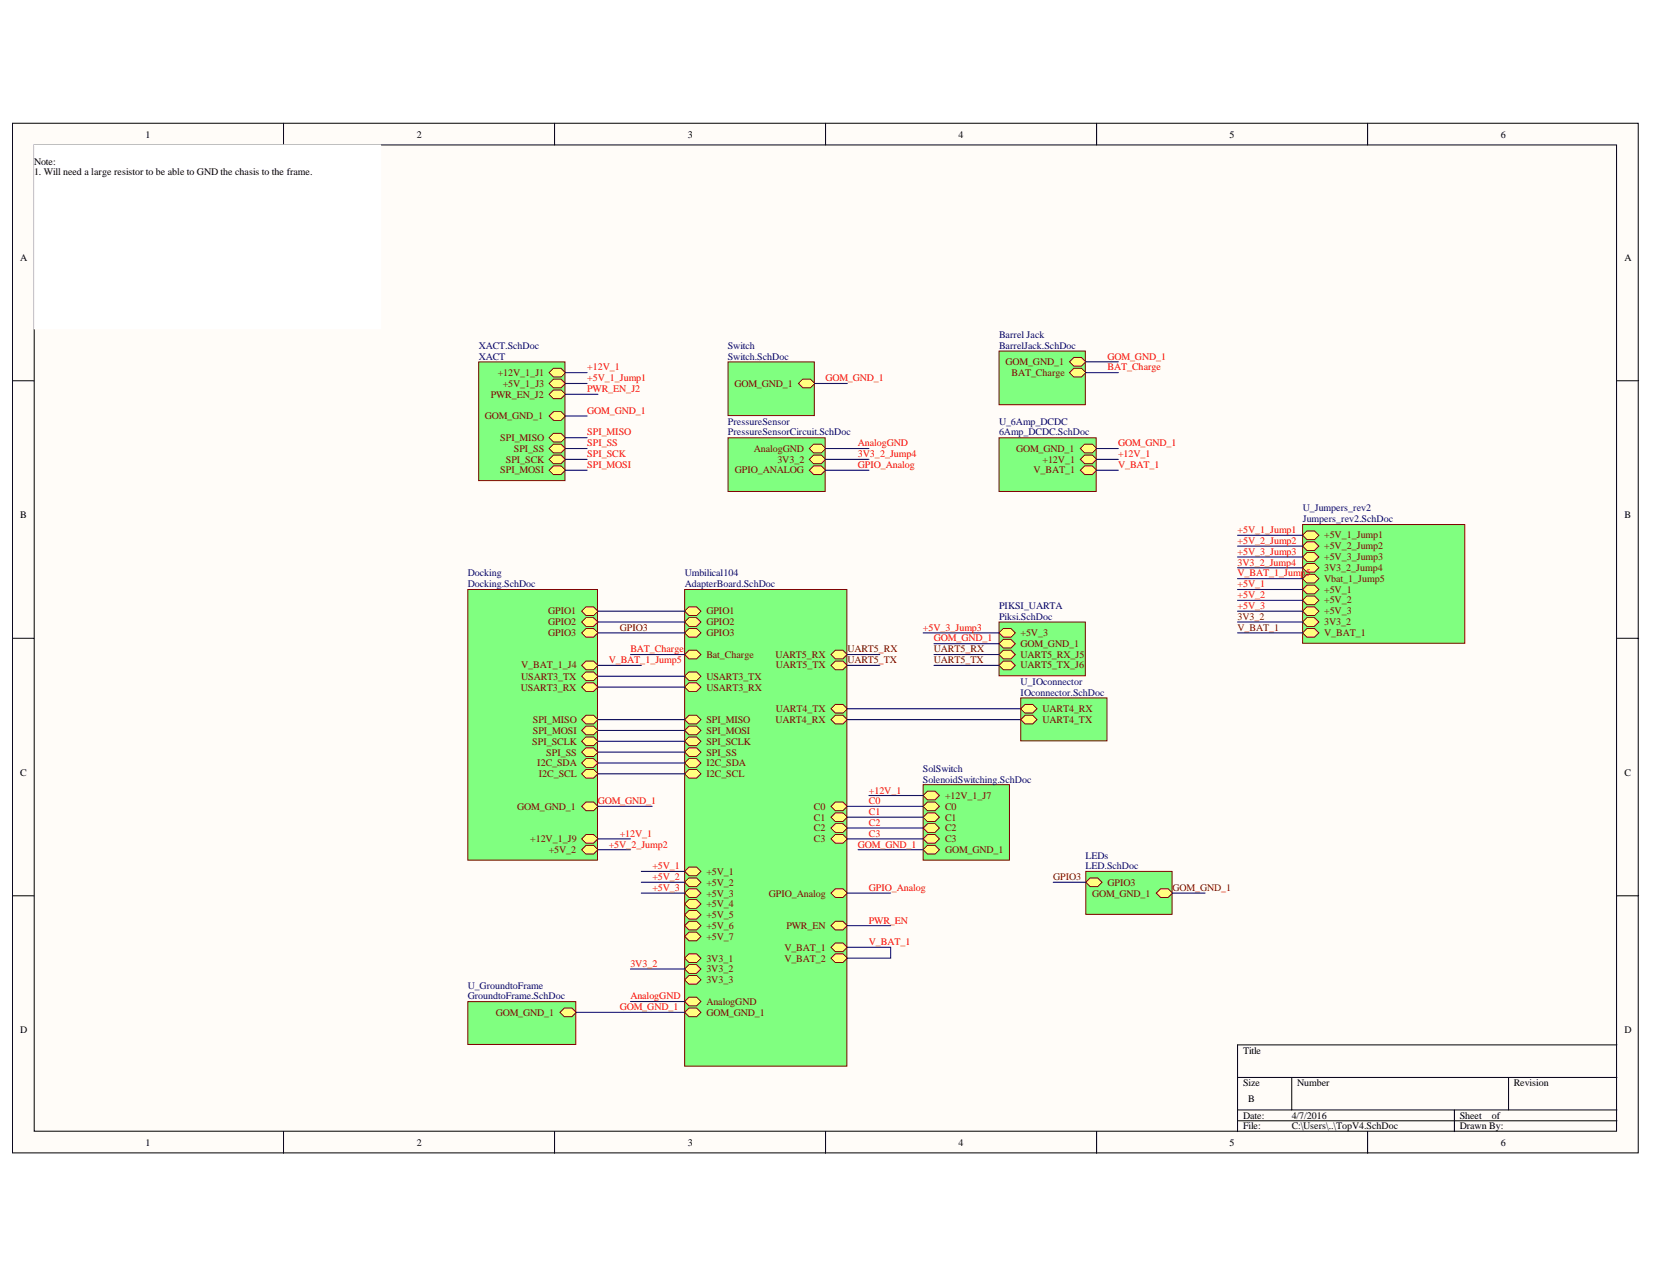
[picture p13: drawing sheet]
<svg xmlns="http://www.w3.org/2000/svg" width="279mm" height="216mm" viewBox="0 0 279 216" stroke-linecap="round" stroke-linejoin="round" font-family="sans-serif">
<defs><g id="words">
<g font-size="1.7">
<text x="24.6" y="23.2">1</text>
<text x="70.4" y="23.2">2</text>
<text x="116.3" y="23.2">3</text>
<text x="162" y="23.2">4</text>
<text x="207.8" y="23.2">5</text>
<text x="253.7" y="23.2">6</text>
<text x="5.7" y="27.8">Note:</text>
<text x="5.7" y="29.6">1. Will need a large resistor to be able to GND the chasis to the frame.</text>
<text x="3.4" y="44">A</text>
<text x="274.6" y="44">A</text>
<text x="3.4" y="87.6">B</text>
<text x="274.6" y="87.6">B</text>
<text x="3.4" y="131">C</text>
<text x="274.6" y="131">C</text>
<text x="3.4" y="174.6">D</text>
<text x="210.1" y="178">Title</text>
<text x="274.6" y="174.6">D</text>
<text x="210.1" y="183.5">Size</text>
<text x="219.3" y="183.5">Number</text>
<text x="255.9" y="183.5">Revision</text>
<text x="210.1" y="189">Date:</text>
<text x="210.1" y="190.8">File:</text>
<text x="211" y="186.2">B</text>
<text x="218.3" y="189">4/7/2016</text>
<text x="218.3" y="190.8">C:\Users\..\TopV4.SchDoc</text>
<text x="246.7" y="189">Sheet</text>
<text x="246.7" y="190.8">Drawn By:</text>
<text x="252.2" y="189">of</text>
<text x="24.6" y="193.6">1</text>
<text x="70.4" y="193.6">2</text>
<text x="116.3" y="193.6">3</text>
<text x="162" y="193.6">4</text>
<text x="207.8" y="193.6">5</text>
<text x="253.7" y="193.6">6</text>
</g>
<g font-size="1.7" fill="#000080">
<text x="80.9" y="58.9">XACT.SchDoc</text>
<text x="123" y="58.9">Switch</text>
<text x="168.9" y="57.1">Barrel Jack</text>
<text x="168.9" y="58.9">BarrelJack.SchDoc</text>
<text x="80.9" y="60.8">XACT</text>
<text x="123" y="60.8">Switch.SchDoc</text>
<text x="123" y="71.8">PressureSensor</text>
<text x="168.9" y="71.8">U_6Amp_DCDC</text>
<text x="123" y="73.5">PressureSensorCircuit.SchDoc</text>
<text x="168.9" y="73.5">6Amp_DCDC.SchDoc</text>
<text x="220.2" y="86.4">U_Jumpers_rev2</text>
<text x="220.2" y="88.3">Jumpers_rev2.SchDoc</text>
<text x="79.1" y="97.4">Docking</text>
<text x="79.1" y="99.2">Docking.SchDoc</text>
<text x="115.8" y="97.4">Umbilical104</text>
<text x="115.8" y="99.2">AdapterBoard.SchDoc</text>
<text x="168.9" y="102.9">PIKSI_UARTA</text>
<text x="168.9" y="104.7">Piksi.SchDoc</text>
<text x="172.5" y="115.7">U_IOconnector</text>
<text x="172.5" y="117.6">IOconnector.SchDoc</text>
<text x="156" y="130.3">SolSwitch</text>
<text x="156" y="132.2">SolenoidSwitching.SchDoc</text>
<text x="183.5" y="145.1">LEDs</text>
<text x="183.5" y="146.8">LED.SchDoc</text>
<text x="79.1" y="167">U_GroundtoFrame</text>
<text x="79.1" y="168.8">GroundtoFrame.SchDoc</text>
</g>
<g font-size="1.7" fill="#800000">
<text x="84.1" y="63.5">+12V_1_J1</text>
<text x="85" y="65.3">+5V_1_J3</text>
<text x="124.1" y="65.3">GOM_GND_1</text>
<text x="170" y="61.7">GOM_GND_1</text>
<text x="171" y="63.5">BAT_Charge</text>
<text x="81.9" y="70.8">GOM_GND_1</text>
<text x="83" y="67.2">PWR_EN_J2</text>
<text x="84.6" y="74.5">SPI_MISO</text>
<text x="86.8" y="76.3">SPI_SS</text>
<text x="127.4" y="76.3">AnalogGND</text>
<text x="171.7" y="76.3">GOM_GND_1</text>
<text x="84.6" y="80">SPI_MOSI</text>
<text x="85.5" y="78.2">SPI_SCK</text>
<text x="124.2" y="80">GPIO_ANALOG</text>
<text x="131.4" y="78.2">3V3_2</text>
<text x="174.7" y="80">V_BAT_1</text>
<text x="176.2" y="78.2">+12V_1</text>
<text x="223.8" y="91">+5V_1_Jump1</text>
<text x="223.8" y="92.8">+5V_2_Jump2</text>
<text x="223.8" y="94.7">+5V_3_Jump3</text>
<text x="223.8" y="96.4">3V3_2_Jump4</text>
<text x="223.8" y="98.3">Vbat_1_Jump5</text>
<text x="223.8" y="100.2">+5V_1</text>
<text x="223.8" y="101.9">+5V_2</text>
<text x="92.7" y="107.4">GPIO3</text>
<text x="92.7" y="105.7">GPIO2</text>
<text x="92.7" y="103.8">GPIO1</text>
<text x="104.8" y="106.6">GPIO3</text>
<text x="119.4" y="107.4">GPIO3</text>
<text x="119.4" y="105.7">GPIO2</text>
<text x="119.4" y="103.8">GPIO1</text>
<text x="172.5" y="107.4">+5V_3</text>
<text x="209.2" y="104.7">3V3_2</text>
<text x="209.2" y="106.6">V_BAT_1</text>
<text x="223.8" y="105.7">3V3_2</text>
<text x="223.8" y="107.4">V_BAT_1</text>
<text x="223.8" y="103.8">+5V_3</text>
<text x="88.1" y="112.9">V_BAT_1_J4</text>
<text x="119.4" y="111.2">Bat_Charge</text>
<text x="131.1" y="111.2">UART5_RX</text>
<text x="131.1" y="112.9">UART5_TX</text>
<text x="143.2" y="110.2">UART5_RX</text>
<text x="143.2" y="112.1">UART5_TX</text>
<text x="157.9" y="110.2">UART5_RX</text>
<text x="157.9" y="112.1">UART5_TX</text>
<text x="172.5" y="111.2">UART5_RX_J5</text>
<text x="172.5" y="112.9">UART5_TX_J6</text>
<text x="172.5" y="109.3">GOM_GND_1</text>
<text x="88" y="116.7">USART3_RX</text>
<text x="88.1" y="114.8">USART3_TX</text>
<text x="119.4" y="114.8">USART3_TX</text>
<text x="119.4" y="116.7">USART3_RX</text>
<text x="90" y="125.8">SPI_SCLK</text>
<text x="90.1" y="123.9">SPI_MOSI</text>
<text x="90.1" y="122.1">SPI_MISO</text>
<text x="119.4" y="123.9">SPI_MOSI</text>
<text x="119.4" y="122.1">SPI_MISO</text>
<text x="119.4" y="125.8">SPI_SCLK</text>
<text x="131.1" y="122.1">UART4_RX</text>
<text x="131.1" y="120.3">UART4_TX</text>
<text x="176.2" y="120.3">UART4_RX</text>
<text x="176.2" y="122.1">UART4_TX</text>
<text x="90.8" y="129.4">I2C_SDA</text>
<text x="91.1" y="131.3">I2C_SCL</text>
<text x="92.3" y="127.6">SPI_SS</text>
<text x="119.4" y="131.3">I2C_SCL</text>
<text x="119.4" y="129.4">I2C_SDA</text>
<text x="119.4" y="127.6">SPI_SS</text>
<text x="87.4" y="136.8">GOM_GND_1</text>
<text x="137.6" y="136.8">C0</text>
<text x="159.7" y="134.9">+12V_1_J7</text>
<text x="159.7" y="136.8">C0</text>
<text x="89.6" y="142.3">+12V_1_J9</text>
<text x="137.6" y="142.3">C3</text>
<text x="137.6" y="138.6">C1</text>
<text x="137.6" y="140.4">C2</text>
<text x="159.7" y="142.3">C3</text>
<text x="159.7" y="140.4">C2</text>
<text x="159.7" y="138.6">C1</text>
<text x="92.8" y="144.1">+5V_2</text>
<text x="119.4" y="147.8">+5V_1</text>
<text x="119.4" y="149.6">+5V_2</text>
<text x="159.7" y="144.1">GOM_GND_1</text>
<text x="178" y="148.7">GPIO3</text>
<text x="187.2" y="149.6">GPIO3</text>
<text x="119.4" y="151.5">+5V_3</text>
<text x="119.4" y="155.1">+5V_5</text>
<text x="119.4" y="153.3">+5V_4</text>
<text x="130" y="151.5">GPIO_Analog</text>
<text x="184.6" y="151.5">GOM_GND_1</text>
<text x="198.2" y="150.5">GOM_GND_1</text>
<text x="119.4" y="157">+5V_6</text>
<text x="119.4" y="158.7">+5V_7</text>
<text x="132.6" y="160.6">V_BAT_1</text>
<text x="132.9" y="157">PWR_EN</text>
<text x="119.4" y="162.5">3V3_1</text>
<text x="119.4" y="164.2">3V3_2</text>
<text x="119.4" y="166.1">3V3_3</text>
<text x="132.6" y="162.5">V_BAT_2</text>
<text x="83.8" y="171.6">GOM_GND_1</text>
<text x="119.4" y="171.6">GOM_GND_1</text>
<text x="119.4" y="169.7">AnalogGND</text>
</g>
<g font-size="1.7" fill="#f00">
<text x="99.3" y="64.4">+5V_1_Jump1</text>
<text x="99.3" y="62.6">+12V_1</text>
<text x="139.5" y="64.4">GOM_GND_1</text>
<text x="187.2" y="60.8">GOM_GND_1</text>
<text x="187.2" y="62.6">BAT_Charge</text>
<text x="99.3" y="69.9">GOM_GND_1</text>
<text x="99.3" y="66.3">PWR_EN_J2</text>
<text x="99.3" y="73.5">SPI_MISO</text>
<text x="99.3" y="75.4">SPI_SS</text>
<text x="99.3" y="77.3">SPI_SCK</text>
<text x="145" y="75.4">AnalogGND</text>
<text x="145" y="77.3">3V3_2_Jump4</text>
<text x="189" y="77.3">+12V_1</text>
<text x="189" y="75.4">GOM_GND_1</text>
<text x="99.3" y="79.1">SPI_MOSI</text>
<text x="145" y="79.1">GPIO_Analog</text>
<text x="189" y="79.1">V_BAT_1</text>
<text x="209.2" y="93.7">+5V_3_Jump3</text>
<text x="209.2" y="95.6">3V3_2_Jump4</text>
<text x="209.2" y="90.1">+5V_1_Jump1</text>
<text x="209.2" y="91.9">+5V_2_Jump2</text>
<text x="209.2" y="97.4">V_BAT_1_Jump5</text>
<text x="209.2" y="99.2">+5V_1</text>
<text x="209.2" y="101.1">+5V_2</text>
<text x="156" y="106.6">+5V_3_Jump3</text>
<text x="209.2" y="102.9">+5V_3</text>
<text x="102.9" y="112.1">V_BAT_1_Jump5</text>
<text x="106.5" y="110.2">BAT_Charge</text>
<text x="157.9" y="108.4">GOM_GND_1</text>
<text x="101" y="135.8">GOM_GND_1</text>
<text x="146.9" y="134.1">+12V_1</text>
<text x="146.9" y="135.8">C0</text>
<text x="146.9" y="137.7">C1</text>
<text x="102.9" y="143.2">+5V_2_Jump2</text>
<text x="104.8" y="141.3">+12V_1</text>
<text x="145" y="143.2">GOM_GND_1</text>
<text x="146.9" y="139.6">C2</text>
<text x="146.9" y="141.3">C3</text>
<text x="110.3" y="146.8">+5V_1</text>
<text x="110.3" y="148.7">+5V_2</text>
<text x="110.3" y="150.5">+5V_3</text>
<text x="146.9" y="150.5">GPIO_Analog</text>
<text x="146.9" y="156">PWR_EN</text>
<text x="146.9" y="159.7">V_BAT_1</text>
<text x="106.5" y="163.3">3V3_2</text>
<text x="104.8" y="170.7">GOM_GND_1</text>
<text x="106.5" y="168.8">AnalogGND</text>
</g>
</g></defs>
<g fill="#fffcf8" stroke="#000" stroke-width=".17">
<path d="M2.1 20.8h274.8v174h-274.8z"/>
<path d="M5.8 24.5h267.4v166.6h-267.4z"/>
</g>
<g fill="none" stroke="#000" stroke-width=".17">
<path d="M47.9 20.8v3.7M93.7 20.8v3.7M139.5 20.8v3.7M185.4 20.8v3.7M231.2 20.8v3.7M2.1 64.3h3.7M273.3 64.3h3.7M2.1 107.8h3.7M273.3 107.8h3.7M2.1 151.3h3.7M273.3 151.3h3.7M273.3 176.5h-64.1v14.7"/>
<path d="M47.9 191.2v3.6M93.7 191.2v3.6M139.5 191.2v3.6M185.4 191.2v3.6M209.2 182h64.1M209.2 187.5h64.1M209.2 189.3h64.1M218.3 182v5.5M231.2 191.2v3.6M245.8 187.5v3.7M255 182v5.5"/>
</g>
<path d="M156 132.6h14.6v12.7h-14.6z" fill="#80ff80" stroke="#800000" stroke-width=".17"/>
<path d="M156 141.7l.8-.7h1.3l.7 .7-.7 .8h-1.3z" fill-rule="evenodd" fill="#ffff80"/>
<path d="M156 141.7l.8-.7h1.3l.7 .7-.7 .8h-1.3z" fill="none" stroke="#800000" stroke-width=".17"/>
<path d="M156 139.9l.8-.7h1.3l.7 .7-.7 .7h-1.3z" fill-rule="evenodd" fill="#ffff80"/>
<path d="M156 139.9l.8-.7h1.3l.7 .7-.7 .7h-1.3z" fill="none" stroke="#800000" stroke-width=".17"/>
<path d="M156 134.4l.8-.7h1.3l.7 .7-.7 .7h-1.3z" fill-rule="evenodd" fill="#ffff80"/>
<path d="M156 134.4l.8-.7h1.3l.7 .7-.7 .7h-1.3z" fill="none" stroke="#800000" stroke-width=".17"/>
<path d="M156 138.1l.8-.8h1.3l.7 .8-.7 .7h-1.3z" fill-rule="evenodd" fill="#ffff80"/>
<path d="M156 138.1l.8-.8h1.3l.7 .8-.7 .7h-1.3z" fill="none" stroke="#800000" stroke-width=".17"/>
<path d="M156 136.2l.8-.7h1.3l.7 .7-.7 .8h-1.3z" fill-rule="evenodd" fill="#ffff80"/>
<path d="M156 136.2l.8-.7h1.3l.7 .7-.7 .8h-1.3z" fill="none" stroke="#800000" stroke-width=".17"/>
<path d="M156 143.5l.8-.7h1.3l.7 .7-.7 .8h-1.3z" fill-rule="evenodd" fill="#ffff80"/>
<path d="M156 143.5l.8-.7h1.3l.7 .7-.7 .8h-1.3z" fill="none" stroke="#800000" stroke-width=".17"/>
<path d="M115.7 99.6h27.4v80.5h-27.4z" fill="#80ff80" stroke="#800000" stroke-width=".17"/>
<path d="M140.5 136.2l.7-.7h1.3l.7 .7-.7 .8h-1.3z" fill-rule="evenodd" fill="#ffff80"/>
<path d="M140.5 136.2l.7-.7h1.3l.7 .7-.7 .8h-1.3z" fill="none" stroke="#800000" stroke-width=".17"/>
<path d="M140.5 150.9l.7-.8h1.3l.7 .8-.7 .7h-1.3z" fill-rule="evenodd" fill="#ffff80"/>
<path d="M140.5 150.9l.7-.8h1.3l.7 .8-.7 .7h-1.3z" fill="none" stroke="#800000" stroke-width=".17"/>
<path d="M115.7 161.9l.8-.8h1.2l.8 .8-.8 .7h-1.2z" fill-rule="evenodd" fill="#ffff80"/>
<path d="M115.7 161.9l.8-.8h1.2l.8 .8-.8 .7h-1.2z" fill="none" stroke="#800000" stroke-width=".17"/>
<path d="M115.7 114.2l.8-.7h1.2l.8 .7-.8 .8h-1.2z" fill-rule="evenodd" fill="#ffff80"/>
<path d="M115.7 114.2l.8-.7h1.2l.8 .7-.8 .8h-1.2z" fill="none" stroke="#800000" stroke-width=".17"/>
<path d="M115.7 116.1l.8-.8h1.2l.8 .8-.8 .7h-1.2z" fill-rule="evenodd" fill="#ffff80"/>
<path d="M115.7 116.1l.8-.8h1.2l.8 .8-.8 .7h-1.2z" fill="none" stroke="#800000" stroke-width=".17"/>
<path d="M115.7 106.9l.8-.7h1.2l.8 .7-.8 .7h-1.2z" fill-rule="evenodd" fill="#ffff80"/>
<path d="M115.7 106.9l.8-.7h1.2l.8 .7-.8 .7h-1.2z" fill="none" stroke="#800000" stroke-width=".17"/>
<path d="M115.7 105.1l.8-.8h1.2l.8 .8-.8 .7h-1.2z" fill-rule="evenodd" fill="#ffff80"/>
<path d="M115.7 105.1l.8-.8h1.2l.8 .8-.8 .7h-1.2z" fill="none" stroke="#800000" stroke-width=".17"/>
<path d="M115.7 103.3l.8-.8h1.2l.8 .8-.8 .7h-1.2z" fill-rule="evenodd" fill="#ffff80"/>
<path d="M115.7 103.3l.8-.8h1.2l.8 .8-.8 .7h-1.2z" fill="none" stroke="#800000" stroke-width=".17"/>
<path d="M115.7 110.6l.8-.8h1.2l.8 .8-.8 .7h-1.2z" fill-rule="evenodd" fill="#ffff80"/>
<path d="M115.7 110.6l.8-.8h1.2l.8 .8-.8 .7h-1.2z" fill="none" stroke="#800000" stroke-width=".17"/>
<path d="M140.5 160l.7-.7h1.3l.7 .7-.7 .8h-1.3z" fill-rule="evenodd" fill="#ffff80"/>
<path d="M140.5 160l.7-.7h1.3l.7 .7-.7 .8h-1.3z" fill="none" stroke="#800000" stroke-width=".17"/>
<path d="M115.7 130.7l.8-.7h1.2l.8 .7-.8 .8h-1.2z" fill-rule="evenodd" fill="#ffff80"/>
<path d="M115.7 130.7l.8-.7h1.2l.8 .7-.8 .8h-1.2z" fill="none" stroke="#800000" stroke-width=".17"/>
<path d="M115.7 123.4l.8-.7h1.2l.8 .7-.8 .7h-1.2z" fill-rule="evenodd" fill="#ffff80"/>
<path d="M115.7 123.4l.8-.7h1.2l.8 .7-.8 .7h-1.2z" fill="none" stroke="#800000" stroke-width=".17"/>
<path d="M115.7 147.2l.8-.7h1.2l.8 .7-.8 .7h-1.2z" fill-rule="evenodd" fill="#ffff80"/>
<path d="M115.7 147.2l.8-.7h1.2l.8 .7-.8 .7h-1.2z" fill="none" stroke="#800000" stroke-width=".17"/>
<path d="M115.7 128.9l.8-.7h1.2l.8 .7-.8 .7h-1.2z" fill-rule="evenodd" fill="#ffff80"/>
<path d="M115.7 128.9l.8-.7h1.2l.8 .7-.8 .7h-1.2z" fill="none" stroke="#800000" stroke-width=".17"/>
<path d="M115.7 121.6l.8-.8h1.2l.8 .8-.8 .7h-1.2z" fill-rule="evenodd" fill="#ffff80"/>
<path d="M115.7 121.6l.8-.8h1.2l.8 .8-.8 .7h-1.2z" fill="none" stroke="#800000" stroke-width=".17"/>
<path d="M115.7 125.2l.8-.7h1.2l.8 .7-.8 .8h-1.2z" fill-rule="evenodd" fill="#ffff80"/>
<path d="M115.7 125.2l.8-.7h1.2l.8 .7-.8 .8h-1.2z" fill="none" stroke="#800000" stroke-width=".17"/>
<path d="M115.7 127.1l.8-.8h1.2l.8 .8-.8 .7h-1.2z" fill-rule="evenodd" fill="#ffff80"/>
<path d="M115.7 127.1l.8-.8h1.2l.8 .8-.8 .7h-1.2z" fill="none" stroke="#800000" stroke-width=".17"/>
<path d="M140.5 110.6l.7-.8h1.3l.7 .8-.7 .7h-1.3z" fill-rule="evenodd" fill="#ffff80"/>
<path d="M140.5 110.6l.7-.8h1.3l.7 .8-.7 .7h-1.3z" fill="none" stroke="#800000" stroke-width=".17"/>
<path d="M140.5 112.4l.7-.7h1.3l.7 .7-.7 .7h-1.3z" fill-rule="evenodd" fill="#ffff80"/>
<path d="M140.5 112.4l.7-.7h1.3l.7 .7-.7 .7h-1.3z" fill="none" stroke="#800000" stroke-width=".17"/>
<path d="M140.5 119.7l.7-.7h1.3l.7 .7-.7 .8h-1.3z" fill-rule="evenodd" fill="#ffff80"/>
<path d="M140.5 119.7l.7-.7h1.3l.7 .7-.7 .8h-1.3z" fill="none" stroke="#800000" stroke-width=".17"/>
<path d="M140.5 121.6l.7-.8h1.3l.7 .8-.7 .7h-1.3z" fill-rule="evenodd" fill="#ffff80"/>
<path d="M140.5 121.6l.7-.8h1.3l.7 .8-.7 .7h-1.3z" fill="none" stroke="#800000" stroke-width=".17"/>
<path d="M140.5 141.7l.7-.7h1.3l.7 .7-.7 .8h-1.3z" fill-rule="evenodd" fill="#ffff80"/>
<path d="M140.5 141.7l.7-.7h1.3l.7 .7-.7 .8h-1.3z" fill="none" stroke="#800000" stroke-width=".17"/>
<path d="M140.5 138.1l.7-.8h1.3l.7 .8-.7 .7h-1.3z" fill-rule="evenodd" fill="#ffff80"/>
<path d="M140.5 138.1l.7-.8h1.3l.7 .8-.7 .7h-1.3z" fill="none" stroke="#800000" stroke-width=".17"/>
<path d="M140.5 139.9l.7-.7h1.3l.7 .7-.7 .7h-1.3z" fill-rule="evenodd" fill="#ffff80"/>
<path d="M140.5 139.9l.7-.7h1.3l.7 .7-.7 .7h-1.3z" fill="none" stroke="#800000" stroke-width=".17"/>
<path d="M115.7 150.9l.8-.8h1.2l.8 .8-.8 .7h-1.2z" fill-rule="evenodd" fill="#ffff80"/>
<path d="M115.7 150.9l.8-.8h1.2l.8 .8-.8 .7h-1.2z" fill="none" stroke="#800000" stroke-width=".17"/>
<path d="M115.7 156.4l.8-.8h1.2l.8 .8-.8 .7h-1.2z" fill-rule="evenodd" fill="#ffff80"/>
<path d="M115.7 156.4l.8-.8h1.2l.8 .8-.8 .7h-1.2z" fill="none" stroke="#800000" stroke-width=".17"/>
<path d="M115.7 154.5l.8-.7h1.2l.8 .7-.8 .8h-1.2z" fill-rule="evenodd" fill="#ffff80"/>
<path d="M115.7 154.5l.8-.7h1.2l.8 .7-.8 .8h-1.2z" fill="none" stroke="#800000" stroke-width=".17"/>
<path d="M115.7 149l.8-.7h1.2l.8 .7-.8 .8h-1.2z" fill-rule="evenodd" fill="#ffff80"/>
<path d="M115.7 149l.8-.7h1.2l.8 .7-.8 .8h-1.2z" fill="none" stroke="#800000" stroke-width=".17"/>
<path d="M115.7 163.7l.8-.7h1.2l.8 .7-.8 .7h-1.2z" fill-rule="evenodd" fill="#ffff80"/>
<path d="M115.7 163.7l.8-.7h1.2l.8 .7-.8 .7h-1.2z" fill="none" stroke="#800000" stroke-width=".17"/>
<path d="M115.7 152.7l.8-.7h1.2l.8 .7-.8 .7h-1.2z" fill-rule="evenodd" fill="#ffff80"/>
<path d="M115.7 152.7l.8-.7h1.2l.8 .7-.8 .7h-1.2z" fill="none" stroke="#800000" stroke-width=".17"/>
<path d="M115.7 165.5l.8-.7h1.2l.8 .7-.8 .8h-1.2z" fill-rule="evenodd" fill="#ffff80"/>
<path d="M115.7 165.5l.8-.7h1.2l.8 .7-.8 .8h-1.2z" fill="none" stroke="#800000" stroke-width=".17"/>
<path d="M115.7 158.2l.8-.7h1.2l.8 .7-.8 .7h-1.2z" fill-rule="evenodd" fill="#ffff80"/>
<path d="M115.7 158.2l.8-.7h1.2l.8 .7-.8 .7h-1.2z" fill="none" stroke="#800000" stroke-width=".17"/>
<path d="M115.7 171l.8-.7h1.2l.8 .7-.8 .8h-1.2z" fill-rule="evenodd" fill="#ffff80"/>
<path d="M115.7 171l.8-.7h1.2l.8 .7-.8 .8h-1.2z" fill="none" stroke="#800000" stroke-width=".17"/>
<path d="M115.7 169.2l.8-.7h1.2l.8 .7-.8 .7h-1.2z" fill-rule="evenodd" fill="#ffff80"/>
<path d="M115.7 169.2l.8-.7h1.2l.8 .7-.8 .7h-1.2z" fill="none" stroke="#800000" stroke-width=".17"/>
<path d="M140.5 156.4l.7-.8h1.3l.7 .8-.7 .7h-1.3z" fill-rule="evenodd" fill="#ffff80"/>
<path d="M140.5 156.4l.7-.8h1.3l.7 .8-.7 .7h-1.3z" fill="none" stroke="#800000" stroke-width=".17"/>
<path d="M140.5 161.9l.7-.8h1.3l.7 .8-.7 .7h-1.3z" fill-rule="evenodd" fill="#ffff80"/>
<path d="M140.5 161.9l.7-.8h1.3l.7 .8-.7 .7h-1.3z" fill="none" stroke="#800000" stroke-width=".17"/>
<path d="M123.1 61.1h14.5v9.1h-14.5z" fill="#80ff80" stroke="#800000" stroke-width=".17"/>
<path d="M135 64.8l.7-.7h1.3l.7 .7-.7 .7h-1.3z" fill-rule="evenodd" fill="#ffff80"/>
<path d="M135 64.8l.7-.7h1.3l.7 .7-.7 .7h-1.3z" fill="none" stroke="#800000" stroke-width=".17"/>
<path d="M79.1 99.6h21.9v45.7h-21.9z" fill="#80ff80" stroke="#800000" stroke-width=".17"/>
<path d="M98.3 112.4l.7-.7h1.3l.8 .7-.8 .7h-1.3z" fill-rule="evenodd" fill="#ffff80"/>
<path d="M98.3 112.4l.7-.7h1.3l.8 .7-.8 .7h-1.3z" fill="none" stroke="#800000" stroke-width=".17"/>
<path d="M98.3 114.2l.7-.7h1.3l.8 .7-.8 .8h-1.3z" fill-rule="evenodd" fill="#ffff80"/>
<path d="M98.3 114.2l.7-.7h1.3l.8 .7-.8 .8h-1.3z" fill="none" stroke="#800000" stroke-width=".17"/>
<path d="M98.3 127.1l.7-.8h1.3l.8 .8-.8 .7h-1.3z" fill-rule="evenodd" fill="#ffff80"/>
<path d="M98.3 127.1l.7-.8h1.3l.8 .8-.8 .7h-1.3z" fill="none" stroke="#800000" stroke-width=".17"/>
<path d="M98.3 128.9l.7-.7h1.3l.8 .7-.8 .7h-1.3z" fill-rule="evenodd" fill="#ffff80"/>
<path d="M98.3 128.9l.7-.7h1.3l.8 .7-.8 .7h-1.3z" fill="none" stroke="#800000" stroke-width=".17"/>
<path d="M98.3 130.7l.7-.7h1.3l.8 .7-.8 .8h-1.3z" fill-rule="evenodd" fill="#ffff80"/>
<path d="M98.3 130.7l.7-.7h1.3l.8 .7-.8 .8h-1.3z" fill="none" stroke="#800000" stroke-width=".17"/>
<path d="M98.3 123.4l.7-.7h1.3l.8 .7-.8 .7h-1.3z" fill-rule="evenodd" fill="#ffff80"/>
<path d="M98.3 123.4l.7-.7h1.3l.8 .7-.8 .7h-1.3z" fill="none" stroke="#800000" stroke-width=".17"/>
<path d="M98.3 125.2l.7-.7h1.3l.8 .7-.8 .8h-1.3z" fill-rule="evenodd" fill="#ffff80"/>
<path d="M98.3 125.2l.7-.7h1.3l.8 .7-.8 .8h-1.3z" fill="none" stroke="#800000" stroke-width=".17"/>
<path d="M98.3 106.9l.7-.7h1.3l.8 .7-.8 .7h-1.3z" fill-rule="evenodd" fill="#ffff80"/>
<path d="M98.3 106.9l.7-.7h1.3l.8 .7-.8 .7h-1.3z" fill="none" stroke="#800000" stroke-width=".17"/>
<path d="M98.3 143.5l.7-.7h1.3l.8 .7-.8 .8h-1.3z" fill-rule="evenodd" fill="#ffff80"/>
<path d="M98.3 143.5l.7-.7h1.3l.8 .7-.8 .8h-1.3z" fill="none" stroke="#800000" stroke-width=".17"/>
<path d="M98.3 116.1l.7-.8h1.3l.8 .8-.8 .7h-1.3z" fill-rule="evenodd" fill="#ffff80"/>
<path d="M98.3 116.1l.7-.8h1.3l.8 .8-.8 .7h-1.3z" fill="none" stroke="#800000" stroke-width=".17"/>
<path d="M98.3 121.6l.7-.8h1.3l.8 .8-.8 .7h-1.3z" fill-rule="evenodd" fill="#ffff80"/>
<path d="M98.3 121.6l.7-.8h1.3l.8 .8-.8 .7h-1.3z" fill="none" stroke="#800000" stroke-width=".17"/>
<path d="M98.3 105.1l.7-.8h1.3l.8 .8-.8 .7h-1.3z" fill-rule="evenodd" fill="#ffff80"/>
<path d="M98.3 105.1l.7-.8h1.3l.8 .8-.8 .7h-1.3z" fill="none" stroke="#800000" stroke-width=".17"/>
<path d="M98.3 141.7l.7-.7h1.3l.8 .7-.8 .8h-1.3z" fill-rule="evenodd" fill="#ffff80"/>
<path d="M98.3 141.7l.7-.7h1.3l.8 .7-.8 .8h-1.3z" fill="none" stroke="#800000" stroke-width=".17"/>
<path d="M98.3 103.3l.7-.8h1.3l.8 .8-.8 .7h-1.3z" fill-rule="evenodd" fill="#ffff80"/>
<path d="M98.3 103.3l.7-.8h1.3l.8 .8-.8 .7h-1.3z" fill="none" stroke="#800000" stroke-width=".17"/>
<path d="M98.3 136.2l.7-.7h1.3l.8 .7-.8 .8h-1.3z" fill-rule="evenodd" fill="#ffff80"/>
<path d="M98.3 136.2l.7-.7h1.3l.8 .7-.8 .8h-1.3z" fill="none" stroke="#800000" stroke-width=".17"/>
<path d="M80.9 61.1h14.6v20.1h-14.6z" fill="#80ff80" stroke="#800000" stroke-width=".17"/>
<path d="M92.8 63l.8-.8h1.2l.8 .8-.8 .7h-1.2z" fill-rule="evenodd" fill="#ffff80"/>
<path d="M92.8 63l.8-.8h1.2l.8 .8-.8 .7h-1.2z" fill="none" stroke="#800000" stroke-width=".17"/>
<path d="M92.8 64.8l.8-.7h1.2l.8 .7-.8 .7h-1.2z" fill-rule="evenodd" fill="#ffff80"/>
<path d="M92.8 64.8l.8-.7h1.2l.8 .7-.8 .7h-1.2z" fill="none" stroke="#800000" stroke-width=".17"/>
<path d="M92.8 77.6l.8-.7h1.2l.8 .7-.8 .7h-1.2z" fill-rule="evenodd" fill="#ffff80"/>
<path d="M92.8 77.6l.8-.7h1.2l.8 .7-.8 .7h-1.2z" fill="none" stroke="#800000" stroke-width=".17"/>
<path d="M92.8 75.8l.8-.8h1.2l.8 .8-.8 .7h-1.2z" fill-rule="evenodd" fill="#ffff80"/>
<path d="M92.8 75.8l.8-.8h1.2l.8 .8-.8 .7h-1.2z" fill="none" stroke="#800000" stroke-width=".17"/>
<path d="M92.8 70.3l.8-.8h1.2l.8 .8-.8 .7h-1.2z" fill-rule="evenodd" fill="#ffff80"/>
<path d="M92.8 70.3l.8-.8h1.2l.8 .8-.8 .7h-1.2z" fill="none" stroke="#800000" stroke-width=".17"/>
<path d="M92.8 79.4l.8-.7h1.2l.8 .7-.8 .8h-1.2z" fill-rule="evenodd" fill="#ffff80"/>
<path d="M92.8 79.4l.8-.7h1.2l.8 .7-.8 .8h-1.2z" fill="none" stroke="#800000" stroke-width=".17"/>
<path d="M92.8 73.9l.8-.7h1.2l.8 .7-.8 .8h-1.2z" fill-rule="evenodd" fill="#ffff80"/>
<path d="M92.8 73.9l.8-.7h1.2l.8 .7-.8 .8h-1.2z" fill="none" stroke="#800000" stroke-width=".17"/>
<path d="M92.8 66.6l.8-.7h1.2l.8 .7-.8 .7h-1.2z" fill-rule="evenodd" fill="#ffff80"/>
<path d="M92.8 66.6l.8-.7h1.2l.8 .7-.8 .7h-1.2z" fill="none" stroke="#800000" stroke-width=".17"/>
<path d="M168.9 105.1h14.6v9.1h-14.6z" fill="#80ff80" stroke="#800000" stroke-width=".17"/>
<path d="M168.9 110.6l.7-.8h1.3l.7 .8-.7 .7h-1.3z" fill-rule="evenodd" fill="#ffff80"/>
<path d="M168.9 110.6l.7-.8h1.3l.7 .8-.7 .7h-1.3z" fill="none" stroke="#800000" stroke-width=".17"/>
<path d="M168.9 112.4l.7-.7h1.3l.7 .7-.7 .7h-1.3z" fill-rule="evenodd" fill="#ffff80"/>
<path d="M168.9 112.4l.7-.7h1.3l.7 .7-.7 .7h-1.3z" fill="none" stroke="#800000" stroke-width=".17"/>
<path d="M168.9 108.7l.7-.7h1.3l.7 .7-.7 .8h-1.3z" fill-rule="evenodd" fill="#ffff80"/>
<path d="M168.9 108.7l.7-.7h1.3l.7 .7-.7 .8h-1.3z" fill="none" stroke="#800000" stroke-width=".17"/>
<path d="M168.9 106.9l.7-.7h1.3l.7 .7-.7 .7h-1.3z" fill-rule="evenodd" fill="#ffff80"/>
<path d="M168.9 106.9l.7-.7h1.3l.7 .7-.7 .7h-1.3z" fill="none" stroke="#800000" stroke-width=".17"/>
<path d="M123.1 74h16.4v9h-16.4z" fill="#80ff80" stroke="#800000" stroke-width=".17"/>
<path d="M136.8 79.4l.7-.7h1.3l.7 .7-.7 .8h-1.3z" fill-rule="evenodd" fill="#ffff80"/>
<path d="M136.8 79.4l.7-.7h1.3l.7 .7-.7 .8h-1.3z" fill="none" stroke="#800000" stroke-width=".17"/>
<path d="M136.8 77.6l.7-.7h1.3l.7 .7-.7 .7h-1.3z" fill-rule="evenodd" fill="#ffff80"/>
<path d="M136.8 77.6l.7-.7h1.3l.7 .7-.7 .7h-1.3z" fill="none" stroke="#800000" stroke-width=".17"/>
<path d="M136.8 75.8l.7-.8h1.3l.7 .8-.7 .7h-1.3z" fill-rule="evenodd" fill="#ffff80"/>
<path d="M136.8 75.8l.7-.8h1.3l.7 .8-.7 .7h-1.3z" fill="none" stroke="#800000" stroke-width=".17"/>
<path d="M168.9 59.3h14.6v9.1h-14.6z" fill="#80ff80" stroke="#800000" stroke-width=".17"/>
<path d="M180.8 61.1l.7-.7h1.3l.7 .7-.7 .8h-1.3z" fill-rule="evenodd" fill="#ffff80"/>
<path d="M180.8 61.1l.7-.7h1.3l.7 .7-.7 .8h-1.3z" fill="none" stroke="#800000" stroke-width=".17"/>
<path d="M180.8 63l.7-.8h1.3l.7 .8-.7 .7h-1.3z" fill-rule="evenodd" fill="#ffff80"/>
<path d="M180.8 63l.7-.8h1.3l.7 .8-.7 .7h-1.3z" fill="none" stroke="#800000" stroke-width=".17"/>
<g fill="none" stroke="#000080" stroke-width=".18">
<path d="M95.6 64.8h3.6M95.6 63h3.6M95.6 77.6h3.6M95.6 75.8h3.6M95.6 70.3h3.6M95.6 73.9h3.6M95.6 79.4h3.6M95.6 66.6h5.5M137.7 64.8h5.5M139.5 77.6h7.4M139.5 75.8h7.4M139.5 79.4h7.4"/>
<path d="M183.5 63h5.5M183.5 61.1h5.5M101.1 103.3h14.6M101.1 105.1h14.6M101.1 106.9h14.6M101.1 112.4h7.3M101.1 114.2h14.6M101.1 116.1h14.6M106.6 110.6h9.1M143.2 119.7h29.3M157.9 108.7h11M101.1 136.2h9.1"/>
<path d="M101.1 121.6h14.6M101.1 123.4h14.6M101.1 125.2h14.6M101.1 127.1h14.6M101.1 128.9h14.6M101.1 130.7h14.6M143.2 136.2h12.8M143.2 138.1h12.8M143.2 139.9h12.8M143.2 121.6h29.3M146.9 134.4h9.1M101.1 141.7h5.5"/>
<path d="M101.1 143.5h5.5M108.4 150.9h7.3M108.4 149h7.3M108.4 147.2h7.3M143.2 141.7h12.8M143.2 150.9h7.3M145 143.5h11M106.6 163.7h9.1M106.6 169.2h9.1"/>
</g>
<path d="M5.8 24.5h58.5v31.1h-58.5z" fill="#fff" stroke="#fff" stroke-width=".17"/>
<path d="M168.9 74h16.4v9h-16.4z" fill="#80ff80" stroke="#800000" stroke-width=".17"/>
<path d="M182.6 75.8l.7-.8h1.3l.8 .8-.8 .7h-1.3z" fill-rule="evenodd" fill="#ffff80"/>
<path d="M182.6 75.8l.7-.8h1.3l.8 .8-.8 .7h-1.3z" fill="none" stroke="#800000" stroke-width=".17"/>
<path d="M182.6 77.6l.7-.7h1.3l.8 .7-.8 .7h-1.3z" fill-rule="evenodd" fill="#ffff80"/>
<path d="M182.6 77.6l.7-.7h1.3l.8 .7-.8 .7h-1.3z" fill="none" stroke="#800000" stroke-width=".17"/>
<path d="M182.6 79.4l.7-.7h1.3l.8 .7-.8 .8h-1.3z" fill-rule="evenodd" fill="#ffff80"/>
<path d="M182.6 79.4l.7-.7h1.3l.8 .7-.8 .8h-1.3z" fill="none" stroke="#800000" stroke-width=".17"/>
<path d="M185.4 77.6h3.6M185.4 75.8h3.6M185.4 79.4h3.6M143.2 156.4h7.3" fill="none" stroke="#000080" stroke-width=".18"/>
<path d="M79.1 169.2h18.2v7.2h-18.2z" fill="#80ff80" stroke="#800000" stroke-width=".17"/>
<path d="M94.7 171l.7-.7h1.3l.7 .7-.7 .8h-1.3z" fill-rule="evenodd" fill="#ffff80"/>
<path d="M94.7 171l.7-.7h1.3l.7 .7-.7 .8h-1.3z" fill="none" stroke="#800000" stroke-width=".17"/>
<path d="M143.2 110.6h5.5M143.2 112.4h5.5M157.9 110.6h11M157.9 112.4h11M97.4 171h18.3M143.2 160h7.3v1.9h-7.3" fill="none" stroke="#000080" stroke-width=".18"/>
<path d="M183.5 147.2h14.6v7.3h-14.6z" fill="#80ff80" stroke="#800000" stroke-width=".17"/>
<path d="M195.4 150.9l.8-.8h1.2l.8 .8-.8 .7h-1.2z" fill-rule="evenodd" fill="#ffff80"/>
<path d="M195.4 150.9l.8-.8h1.2l.8 .8-.8 .7h-1.2z" fill="none" stroke="#800000" stroke-width=".17"/>
<path d="M183.5 149l.8-.7h1.2l.8 .7-.8 .8h-1.2z" fill-rule="evenodd" fill="#ffff80"/>
<path d="M183.5 149l.8-.7h1.2l.8 .7-.8 .8h-1.2z" fill="none" stroke="#800000" stroke-width=".17"/>
<path d="M178 149h5.5M198.2 150.9h5.5" fill="none" stroke="#000080" stroke-width=".18"/>
<path d="M172.5 117.9h14.6v7.3h-14.6z" fill="#80ff80" stroke="#800000" stroke-width=".17"/>
<path d="M172.5 119.7l.8-.7h1.2l.8 .7-.8 .8h-1.2z" fill-rule="evenodd" fill="#ffff80"/>
<path d="M172.5 119.7l.8-.7h1.2l.8 .7-.8 .8h-1.2z" fill="none" stroke="#800000" stroke-width=".17"/>
<path d="M172.5 121.6l.8-.8h1.2l.8 .8-.8 .7h-1.2z" fill-rule="evenodd" fill="#ffff80"/>
<path d="M172.5 121.6l.8-.8h1.2l.8 .8-.8 .7h-1.2z" fill="none" stroke="#800000" stroke-width=".17"/>
<path d="M156 106.9h12.9" fill="none" stroke="#000080" stroke-width=".18"/>
<path d="M220.2 88.6h27.4v20.1h-27.4z" fill="#80ff80" stroke="#800000" stroke-width=".17"/>
<path d="M220.2 90.4l.7-.7h1.3l.7 .7-.7 .8h-1.3z" fill-rule="evenodd" fill="#ffff80"/>
<path d="M220.2 90.4l.7-.7h1.3l.7 .7-.7 .8h-1.3z" fill="none" stroke="#800000" stroke-width=".17"/>
<path d="M220.2 92.3l.7-.8h1.3l.7 .8-.7 .7h-1.3z" fill-rule="evenodd" fill="#ffff80"/>
<path d="M220.2 92.3l.7-.8h1.3l.7 .8-.7 .7h-1.3z" fill="none" stroke="#800000" stroke-width=".17"/>
<path d="M220.2 94.1l.7-.7h1.3l.7 .7-.7 .7h-1.3z" fill-rule="evenodd" fill="#ffff80"/>
<path d="M220.2 94.1l.7-.7h1.3l.7 .7-.7 .7h-1.3z" fill="none" stroke="#800000" stroke-width=".17"/>
<path d="M220.2 95.9l.7-.7h1.3l.7 .7-.7 .8h-1.3z" fill-rule="evenodd" fill="#ffff80"/>
<path d="M220.2 95.9l.7-.7h1.3l.7 .7-.7 .8h-1.3z" fill="none" stroke="#800000" stroke-width=".17"/>
<path d="M220.2 97.8l.7-.8h1.3l.7 .8-.7 .7h-1.3z" fill-rule="evenodd" fill="#ffff80"/>
<path d="M220.2 97.8l.7-.8h1.3l.7 .8-.7 .7h-1.3z" fill="none" stroke="#800000" stroke-width=".17"/>
<path d="M220.2 99.6l.7-.7h1.3l.7 .7-.7 .7h-1.3z" fill-rule="evenodd" fill="#ffff80"/>
<path d="M220.2 99.6l.7-.7h1.3l.7 .7-.7 .7h-1.3z" fill="none" stroke="#800000" stroke-width=".17"/>
<path d="M220.2 101.4l.7-.7h1.3l.7 .7-.7 .8h-1.3z" fill-rule="evenodd" fill="#ffff80"/>
<path d="M220.2 101.4l.7-.7h1.3l.7 .7-.7 .8h-1.3z" fill="none" stroke="#800000" stroke-width=".17"/>
<path d="M220.2 105.1l.7-.8h1.3l.7 .8-.7 .7h-1.3z" fill-rule="evenodd" fill="#ffff80"/>
<path d="M220.2 105.1l.7-.8h1.3l.7 .8-.7 .7h-1.3z" fill="none" stroke="#800000" stroke-width=".17"/>
<path d="M220.2 106.9l.7-.7h1.3l.7 .7-.7 .7h-1.3z" fill-rule="evenodd" fill="#ffff80"/>
<path d="M220.2 106.9l.7-.7h1.3l.7 .7-.7 .7h-1.3z" fill="none" stroke="#800000" stroke-width=".17"/>
<path d="M220.2 103.3l.7-.8h1.3l.7 .8-.7 .7h-1.3z" fill-rule="evenodd" fill="#ffff80"/>
<path d="M220.2 103.3l.7-.8h1.3l.7 .8-.7 .7h-1.3z" fill="none" stroke="#800000" stroke-width=".17"/>
<path d="M209.2 90.4h11M209.2 92.3h11M209.2 94.1h11M209.2 95.9h11M209.2 97.8h11M209.2 99.6h11M209.2 101.4h11M209.2 103.3h11M209.2 105.1h11M209.2 106.9h11" fill="none" stroke="#000080" stroke-width=".18"/>
<use href="#words"/>
</svg>
